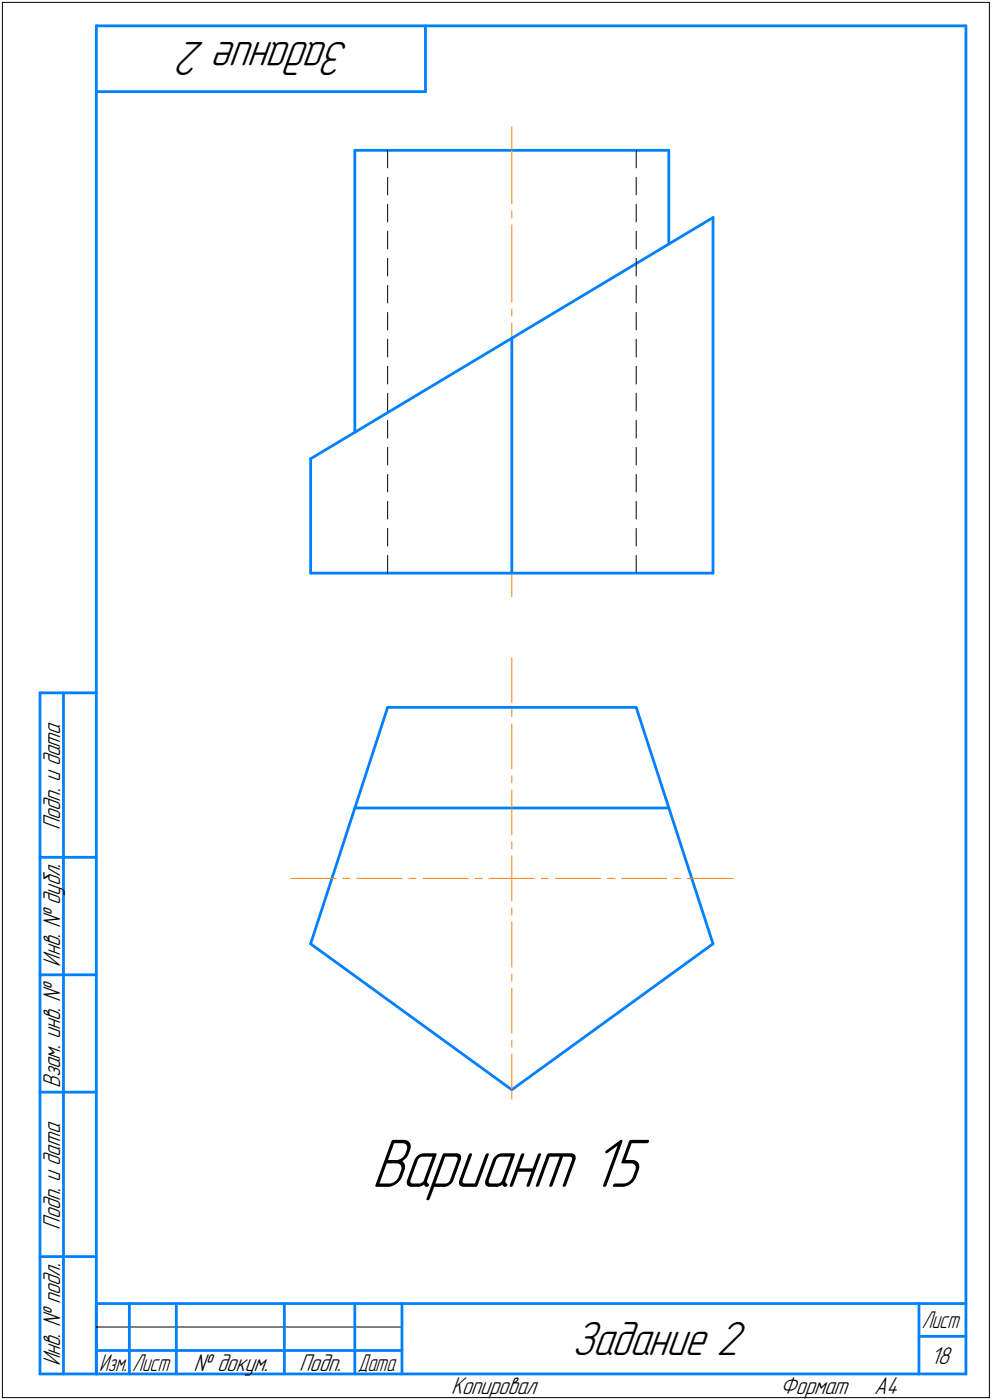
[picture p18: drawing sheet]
<svg xmlns="http://www.w3.org/2000/svg" width="211mm" height="298mm" viewBox="0 0 211 298" stroke-linecap="round" stroke-linejoin="round" font-family="sans-serif">
<defs><g id="words">
<text font-size="15.6" x="79" y="252.7">Вариант 15</text>
<g font-size="10.9">
<text x="74.4" y="9" transform="rotate(-180 74.4 9)">Задание 2</text>
<text x="121.6" y="288.5">Задание 2</text>
</g>
<g font-size="5.5">
<text x="12.8" y="176.7" transform="rotate(-90 12.8 176.7)">Подп. и дата</text>
<text x="12.8" y="205.8" transform="rotate(-90 12.8 205.8)">Инв. № дубл.</text>
<text x="12.8" y="231.6" transform="rotate(-90 12.8 231.6)">Взам. инв. №</text>
<text x="12.8" y="261.7" transform="rotate(-90 12.8 261.7)">Подп. и дата</text>
<text x="12.8" y="290.8" transform="rotate(-90 12.8 290.8)">Инв. № подл.</text>
<text x="41.2" y="291.8">№ докум.</text>
<text x="63.6" y="291.8">Подп.</text>
<text x="198" y="290.3">18</text>
<text x="96" y="296.8">Копировал</text>
<text x="166" y="296.8">Формат</text>
<text x="186" y="296.8">A4</text>
</g>
<g font-size="5.4">
<text x="196.1" y="282.8">Лист</text>
<text x="21.1" y="291.8">Изм.</text>
<text x="28.1" y="291.8">Лист</text>
<text x="76.1" y="291.8">Дата</text>
</g>
</g></defs>
<g fill="none" stroke="#0080ff" stroke-width=".59">
<path d="M20.5 5.5v287zM20.5 5.5h185zM20.5 19.5h70zM90.5 5.5v14zM205.5 5.5v287zM75.5 32h66.8zM75.5 32v60zM142.3 32v19.9zM151.7 46.3v75.7zM108.9 72v50zM66.1 97.7v24.3zM66.1 97.7l85.6-51.4z"/>
<path d="M66.1 122h85.6zM8.5 147.5v145zM8.5 147.5h12zM13.5 147.5v145zM82.5 150.6h52.8zM82.5 150.6l-16.4 50.3zM135.3 150.6l16.4 50.3zM75.5 172h66.8zM8.5 182.5h12zM8.5 207.5h12zM66.1 200.9l42.8 31.1zM8.5 232.5h12z"/>
<path d="M108.9 232l42.8-31.1zM8.5 267.5h12zM20.5 277.5h185zM20.5 277.5v15zM27.5 277.5v15zM37.5 277.5v15zM60.5 277.5v15zM75.5 277.5v15zM85.5 277.5v15zM195.5 277.5v15zM8.5 292.5h12zM20.5 292.5h185z"/>
<path d="M20.5 287.5h7zM27.5 287.5h10zM37.5 287.5h23zM60.5 287.5h15zM75.5 287.5h10zM195.5 284.5h10z"/>
</g>
<g fill="none" stroke="#ff8000" stroke-width=".21">
<path d="M108.9 27v16.4zM108.9 47.9v16.4zM108.9 44.9v1.5zM108.9 68.8v16.4zM108.9 65.8v1.5zM108.9 89.7v16.4zM108.9 86.7v1.5zM108.9 110.6v16.4zM108.9 107.6v1.5zM108.9 140v9.6zM108.9 151v1.6zM108.9 154.1v9.5z"/>
<path d="M108.9 165.1v1.5zM108.9 168.1v9.6zM108.9 179.2v1.5zM61.9 187h9.6zM73 187h1.5zM75.9 187h9.7zM87 187h1.5zM90 187h9.6zM101.1 187h1.5zM104.1 187h4.8zM108.9 196.3v9.6zM108.9 193.3v1.5z"/>
<path d="M108.9 187v4.8zM108.9 182.2v4.8zM108.9 187h4.8zM115.2 187h1.5zM118.2 187h9.6zM129.2 187h1.6zM132.2 187h9.6zM143.3 187h1.5zM146.3 187h9.6zM108.9 210.4v9.5zM108.9 207.3v1.5zM108.9 224.4v9.6z"/>
<path d="M108.9 221.4v1.5z"/>
</g>
<g fill="none" stroke="#000" stroke-width=".21">
<path d="M.5 .5v297zM.5 .5h210zM210.5 .5v297zM82.5 37.8v3.7zM82.5 32v3.7zM135.3 37.8v3.7zM135.3 32v3.7zM82.5 55v3.8zM82.5 49.2v3.8zM82.5 43.5v3.7zM135.3 55v3.8zM135.3 49.2v3.8z"/>
<path d="M135.3 43.5v3.7zM82.5 78v3.7zM82.5 72.2v3.8zM82.5 66.5v3.7zM82.5 60.7v3.8zM135.3 78v3.7zM135.3 72.2v3.8zM135.3 66.5v3.7zM135.3 60.7v3.8zM82.5 95.2v3.8zM82.5 89.5v3.8zM82.5 83.7v3.8z"/>
<path d="M135.3 95.2v3.8zM135.3 89.5v3.8zM135.3 83.7v3.8zM82.5 118.2v3.8zM82.5 112.5v3.7zM82.5 106.7v3.8zM82.5 101v3.7zM135.3 118.2v3.8zM135.3 112.5v3.7zM135.3 106.7v3.8zM135.3 101v3.7zM.5 297.5h210z"/>
<path d="M20.5 282.5h65z"/>
</g>
<path d="M79 241.5h59.8zM79 241.5h59.8zM79 241.6h59.8zM79 241.6h59.8zM79 241.6h59.8zM79 241.7h59.8zM79 241.7h59.8zM79 241.8h59.8zM79 241.8h59.8zM79 241.9h59.8zM79 241.9h59.8zM79 241.9h59.8zM79 242h59.8zM79 242h59.8zM79 242.1h59.8zM79 242.1h59.8zM79 242.1h59.8zM79 242.2h59.8zM79 242.2h59.8zM79 242.3h59.8zM79 242.3h59.8zM79 242.4h59.8zM79 242.4h59.8zM79 242.4h59.8zM79 242.5h59.8zM79 242.5h59.8zM79 242.6h59.8zM79 242.6h59.8zM79 242.7h59.8zM79 242.7h59.8zM79 242.7h59.8zM79 242.8h59.8zM79 242.8h59.8zM79 242.9h59.8zM79 242.9h59.8zM79 243h59.8zM79 243h59.8zM79 243h59.8zM79 243.1h59.8zM79 243.1h59.8zM79 243.2h59.8zM79 243.2h59.8zM79 243.2h59.8zM79 243.3h59.8zM79 243.3h59.8zM79 243.4h59.8zM79 243.4h59.8zM79 243.5h59.8zM79 243.5h59.8zM79 243.5h59.8zM79 243.6h59.8zM79 243.6h59.8zM79 243.7h59.8zM79 243.7h59.8zM79 243.8h59.8zM79 243.8h59.8zM79 243.8h59.8zM79 243.9h59.8zM79 243.9h59.8zM79 244h59.8zM79 244h59.8zM79 244.1h59.8zM79 244.1h59.8zM79 244.1h59.8zM79 244.2h59.8zM79 244.2h59.8zM79 244.3h59.8zM79 244.3h59.8zM79 244.3h59.8zM79 244.4h59.8zM79 244.4h59.8zM79 244.5h59.8zM79 244.5h59.8zM79 244.6h59.8zM79 244.6h59.8zM79 244.6h59.8zM79 244.7h59.8zM79 244.7h59.8zM79 244.8h59.8zM79 244.8h59.8zM79 244.9h59.8zM79 244.9h59.8zM79 244.9h59.8zM79 245h59.8zM79 245h59.8zM79 245.1h59.8zM79 245.1h59.8zM79 245.2h59.8zM79 245.2h59.8zM79 245.2h59.8zM79 245.3h59.8zM79 245.3h59.8zM79 245.4h59.8zM79 245.4h59.8zM79 245.4h59.8zM79 245.5h59.8zM79 245.5h59.8zM79 245.6h59.8zM79 245.6h59.8zM79 245.7h59.8zM79 245.7h59.8zM79 245.7h59.8zM79 245.8h59.8zM79 245.8h59.8zM79 245.9h59.8zM79 245.9h59.8zM79 246h59.8zM79 246h59.8zM79 246h59.8zM79 246.1h59.8zM79 246.1h59.8zM79 246.2h59.8zM79 246.2h59.8zM79 246.3h59.8zM79 246.3h59.8zM79 246.3h59.8zM79 246.4h59.8zM79 246.4h59.8zM79 246.5h59.8zM79 246.5h59.8zM79 246.5h59.8zM79 246.6h59.8zM79 246.6h59.8zM79 246.7h59.8zM79 246.7h59.8zM79 246.8h59.8zM79 246.8h59.8zM79 246.8h59.8zM79 246.9h59.8zM79 246.9h59.8zM79 247h59.8zM79 247h59.8zM79 247.1h59.8zM79 247.1h59.8zM79 247.1h59.8zM79 247.2h59.8zM79 247.2h59.8zM79 247.3h59.8zM79 247.3h59.8zM79 247.4h59.8zM79 247.4h59.8zM79 247.4h59.8zM79 247.5h59.8zM79 247.5h59.8zM79 247.6h59.8zM79 247.6h59.8zM79 247.6h59.8zM79 247.7h59.8zM79 247.7h59.8zM79 247.8h59.8zM79 247.8h59.8zM79 247.9h59.8zM79 247.9h59.8zM79 247.9h59.8zM79 248h59.8zM79 248h59.8zM79 248.1h59.8zM79 248.1h59.8zM79 248.2h59.8zM79 248.2h59.8zM79 248.2h59.8zM79 248.3h59.8zM79 248.3h59.8zM79 248.4h59.8zM79 248.4h59.8zM79 248.5h59.8zM79 248.5h59.8zM79 248.5h59.8zM79 248.6h59.8zM79 248.6h59.8zM79 248.7h59.8zM79 248.7h59.8zM79 248.8h59.8zM79 248.8h59.8zM79 248.8h59.8zM79 248.9h59.8zM79 248.9h59.8zM79 249h59.8zM79 249h59.8zM79 249h59.8zM79 249.1h59.8zM79 249.1h59.8zM79 249.2h59.8zM79 249.2h59.8zM79 249.3h59.8zM79 249.3h59.8zM79 249.3h59.8zM79 249.4h59.8zM79 249.4h59.8zM79 249.5h59.8zM79 249.5h59.8zM79 249.6h59.8zM79 249.6h59.8zM79 249.6h59.8zM79 249.7h59.8zM79 249.7h59.8zM79 249.8h59.8zM79 249.8h59.8zM79 249.9h59.8zM79 249.9h59.8zM79 249.9h59.8zM79 250h59.8zM79 250h59.8zM79 250.1h59.8zM79 250.1h59.8zM79 250.1h59.8zM79 250.2h59.8zM79 250.2h59.8zM79 250.3h59.8zM79 250.3h59.8zM79 250.4h59.8zM79 250.4h59.8zM79 250.4h59.8zM79 250.5h59.8zM79 250.5h59.8zM79 250.6h59.8zM79 250.6h59.8zM79 250.7h59.8zM79 250.7h59.8zM79 250.7h59.8zM79 250.8h59.8zM79 250.8h59.8zM79 250.9h59.8zM79 250.9h59.8zM79 251h59.8zM79 251h59.8zM79 251h59.8zM79 251.1h59.8zM79 251.1h59.8zM79 251.2h59.8zM79 251.2h59.8zM79 251.2h59.8zM79 251.3h59.8zM79 251.3h59.8zM79 251.4h59.8zM79 251.4h59.8zM79 251.5h59.8zM79 251.5h59.8zM79 251.5h59.8zM79 251.6h59.8zM79 251.6h59.8zM79 251.7h59.8zM79 251.7h59.8zM79 251.8h59.8zM79 251.8h59.8zM79 251.8h59.8zM79 251.9h59.8zM79 251.9h59.8zM79 252h59.8zM79 252h59.8zM79 252.1h59.8zM79 252.1h59.8zM79 252.1h59.8zM79 252.2h59.8zM79 252.2h59.8zM79 252.3h59.8zM79 252.3h59.8zM79 252.3h59.8zM79 252.4h59.8zM79 252.4h59.8zM79 252.5h59.8zM79 252.5h59.8zM79 252.6h59.8zM79 252.6h59.8zM79 252.6h59.8zM79 252.7h59.8zM79 252.7h59.8zM79 252.8h59.8zM79 252.8h59.8zM79 252.9h59.8zM79 252.9h59.8zM79 252.9h59.8zM79 253h59.8zM79 253h59.8zM79 253.1h59.8zM79 253.1h59.8zM79 253.2h59.8zM79 253.2h59.8zM79 253.2h59.8zM79 253.3h59.8zM79 253.3h59.8zM79 253.4h59.8zM79 253.4h59.8zM79 253.4h59.8zM79 253.5h59.8zM79 253.5h59.8zM79 253.6h59.8zM79 253.6h59.8zM79 253.7h59.8zM79 253.7h59.8zM79 253.7h59.8zM79 253.8h59.8zM79 253.8h59.8zM79 253.9h59.8zM79 253.9h59.8zM79 254h59.8zM79 254h59.8zM79 254h59.8zM79 254.1h59.8zM79 254.1h59.8zM79 254.2h59.8zM79 254.2h59.8zM79 254.3h59.8zM79 254.3h59.8zM79 254.3h59.8zM79 254.4h59.8zM79 254.4h59.8zM79 254.5h59.8zM79 254.5h59.8zM79 254.6h59.8zM79 254.6h59.8zM79 254.6h59.8zM79 254.7h59.8zM79 254.7h59.8zM79 254.8h59.8zM79 254.8h59.8zM79 254.8h59.8zM79 254.9h59.8zM79 254.9h59.8zM79 255h59.8zM79 255h59.8zM79 255.1h59.8zM79 255.1h59.8zM79 255.1h59.8zM79 255.2h59.8zM79 255.2h59.8zM79 255.3h59.8zM79 255.3h59.8zM79 255.4h59.8zM79 255.4h59.8zM79 255.4h59.8zM79 255.5h59.8zM79 255.5h59.8zM79 255.6h59.8zM79 255.6h59.8zM79 255.7h59.8zM79 255.7h59.8z" fill="#fff" stroke="#fff" stroke-width=".21"/>
<use href="#words"/>
</svg>
